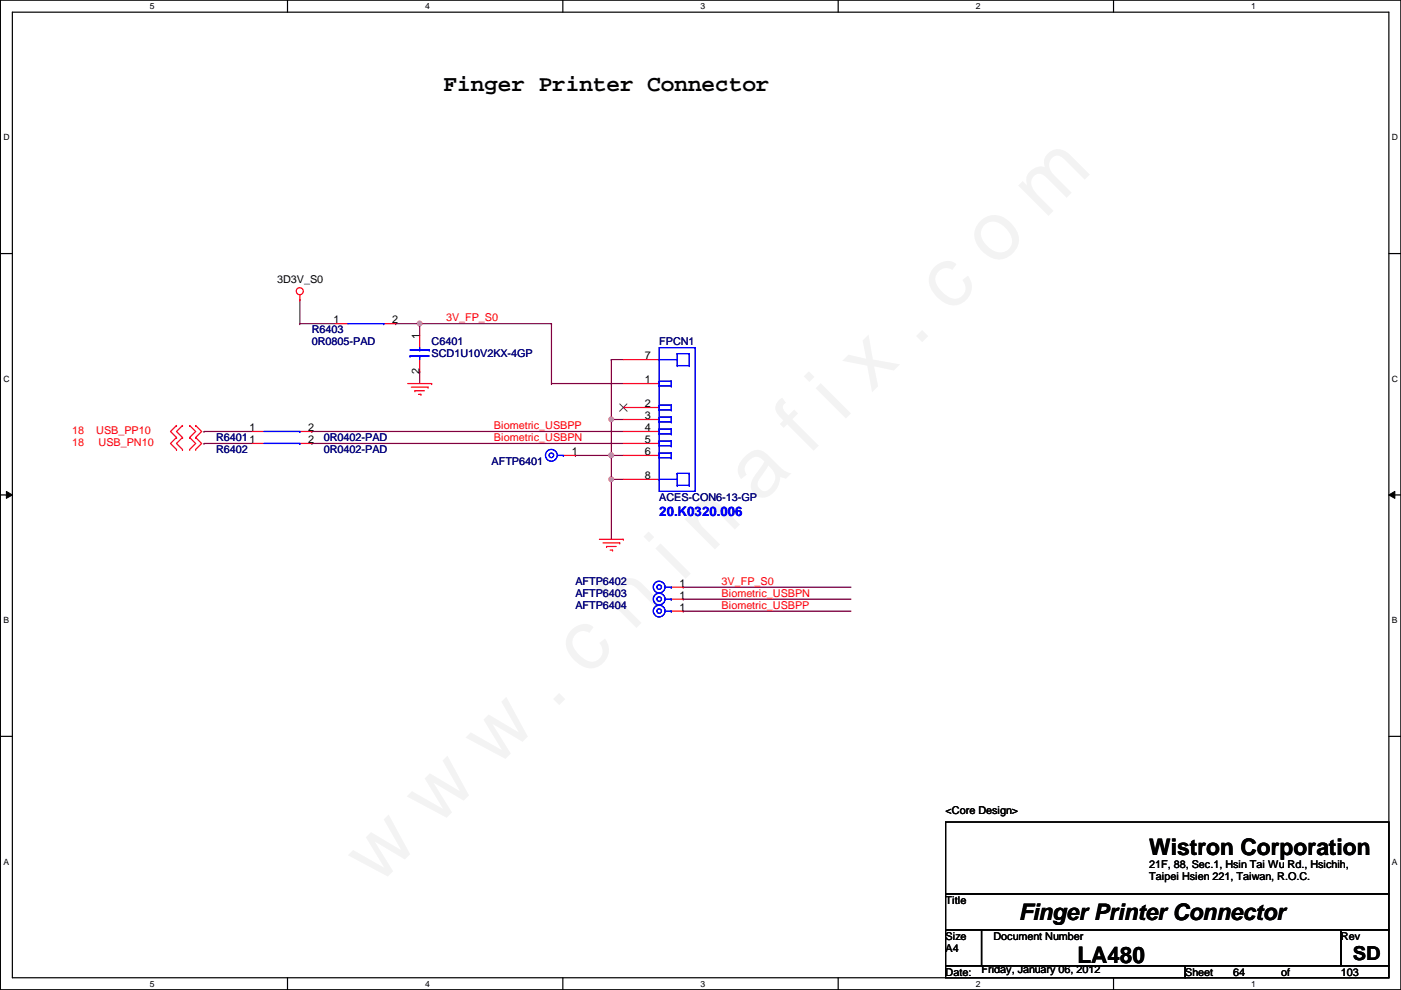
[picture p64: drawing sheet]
<svg xmlns="http://www.w3.org/2000/svg" width="297mm" height="210mm" viewBox="0 0 297 210" stroke-linecap="round" stroke-linejoin="round" font-family="sans-serif">
<defs><g id="words">
<text font-size="17.6" fill="#f0f" x="80.1" y="188" transform="rotate(-45 80.1 188)">w w w . c h i n a f i x . c o m</text>
<g font-size="4.8">
<text x="94.1" y="19.3">Finger Printer Connector</text>
<text x="243.7" y="181.3">Wistron Corporation</text>
<text x="216" y="195">Finger Printer Connector</text>
<text x="228.4" y="204.2">LA480</text>
</g>
<text font-size="4.1" x="286.8" y="203.5">SD</text>
<text font-size="2.8" fill="#00f" x="139.8" y="109.3">20.K0320.006</text>
<g font-size="2.3">
<text x="58.8" y="60">3D3V_S0</text>
<text x="70.7" y="68.6">1</text>
<text x="83.1" y="68.6">2</text>
<text x="88.9" y="71.9" transform="rotate(-90 88.9 71.9)">1</text>
<text x="136.7" y="76.2">7</text>
<text x="88.9" y="79.3" transform="rotate(-90 88.9 79.3)">2</text>
<text x="136.7" y="81.3">1</text>
<text x="136.7" y="86.4">2</text>
<text x="136.7" y="88.9">3</text>
<text x="52.9" y="91.4">1</text>
<text x="65.4" y="94">2</text>
<text x="65.4" y="91.4">2</text>
<text x="136.7" y="91.4">4</text>
<text x="136.7" y="94">5</text>
<text x="121.2" y="96.5">1</text>
<text x="136.7" y="96.5">6</text>
<text x="136.7" y="101.6">8</text>
<text x="144.1" y="124.5">1</text>
<text x="144.1" y="129.5">1</text>
<text x="144.1" y="127">1</text>
<text x="200.5" y="172.6">&lt;Core Design&gt;</text>
<text x="243.7" y="184">21F, 88, Sec.1, Hsin Tai Wu Rd., Hsichih,</text>
<text x="200.5" y="191.6">Title</text>
<text x="243.7" y="186.6">Taipei Hsien 221, Taiwan, R.O.C.</text>
<text x="200.5" y="199.2">Size</text>
<text x="200.5" y="201.8">A4</text>
<text x="210.6" y="199.2">Document Number</text>
<text x="284.3" y="199.2">Rev</text>
<text x="200.5" y="206.8">Date:</text>
<text x="208.1" y="206.3">Friday, January 06, 2012</text>
<text x="251.3" y="206.8">Sheet</text>
<text x="261.4" y="206.8">64</text>
<text x="271.6" y="206.8">of</text>
<text x="284.3" y="206.8">103</text>
</g>
<g font-size="2.3" fill="#000080">
<text x="66.1" y="70.7">R6403</text>
<text x="66.1" y="73.2">0R0805-PAD</text>
<text x="91.5" y="73.2">C6401</text>
<text x="91.5" y="75.8">SCD1U10V2KX-4GP</text>
<text x="139.8" y="73.2">FPCN1</text>
<text x="45.8" y="93.6">R64011</text>
<text x="68.7" y="93.6">0R0402-PAD</text>
<text x="45.8" y="96.1">R6402</text>
<text x="68.7" y="96.1">0R0402-PAD</text>
<text x="104.2" y="98.6">AFTP6401</text>
<text x="139.8" y="106.3">ACES-CON6-13-GP</text>
<text x="122" y="124">AFTP6402</text>
<text x="122" y="129.1">AFTP6404</text>
<text x="122" y="126.6">AFTP6403</text>
</g>
<g font-size="2.3" fill="#f00">
<text x="94.6" y="68.1">3V_FP_S0</text>
<text x="15.3" y="94.6">18</text>
<text x="15.3" y="92">18</text>
<text x="20.4" y="92">USB_PP10</text>
<text x="20.9" y="94.6">USB_PN10</text>
<text x="104.7" y="93.5">Biometric_USBPN</text>
<text x="104.7" y="91">Biometric_USBPP</text>
<text x="153" y="124">3V_FP_S0</text>
<text x="153" y="129.1">Biometric_USBPP</text>
<text x="153" y="126.5">Biometric_USBPN</text>
</g>
<g font-size="1.8">
<text x="31.8" y="1.9">5</text>
<text x="90.1" y="1.9">4</text>
<text x="148.5" y="1.9">3</text>
<text x="206.9" y="1.9">2</text>
<text x="265.3" y="1.9">1</text>
<text x=".7" y="29.8">D</text>
<text x="295.1" y="29.8">D</text>
<text x=".7" y="80.9">C</text>
<text x="295.1" y="80.9">C</text>
<text x=".7" y="132.1">B</text>
<text x="295.1" y="132.1">B</text>
<text x=".7" y="183.3">A</text>
<text x="295.1" y="183.3">A</text>
<text x="31.8" y="209.2">5</text>
<text x="90.1" y="209.2">4</text>
<text x="148.5" y="209.2">3</text>
<text x="206.9" y="209.2">2</text>
<text x="265.3" y="209.2">1</text>
</g>
</g></defs>
<path d="M.1 0h296.9v209.8h-296.9zM2.6 2.6h291.9v204.7h-291.9z" fill="none" stroke="#000" stroke-width=".25"/>
<g fill="#fff">
<path d="M31.8 .3h1v2h-1z"/>
<path d="M31.8 207.6h1v1.9h-1z"/>
</g>
<path d="M61 0v2.6M61 207.3v2.5" fill="none" stroke="#000" stroke-width=".25"/>
<g fill="#fff">
<path d="M90.1 .3h1v2h-1z"/>
<path d="M90.1 207.6h1v1.9h-1z"/>
</g>
<path d="M119.3 0v2.6M119.3 207.3v2.5" fill="none" stroke="#000" stroke-width=".25"/>
<g fill="#fff">
<path d="M148.5 .3h1v2h-1z"/>
<path d="M148.5 207.6h1v1.9h-1z"/>
</g>
<path d="M177.7 0v2.6M177.7 207.3v2.5" fill="none" stroke="#000" stroke-width=".25"/>
<g fill="#fff">
<path d="M206.9 .3h1v2h-1z"/>
<path d="M206.9 207.6h1v1.9h-1z"/>
</g>
<path d="M236.1 0v2.6M236.1 207.3v2.5" fill="none" stroke="#000" stroke-width=".25"/>
<g fill="#fff">
<path d="M265.3 .3h.9v2h-.9z"/>
<path d="M265.3 207.6h.9v1.9h-.9z"/>
<path d="M.7 28.2h1.3v1.9h-1.3z"/>
<path d="M295.1 28.2h1.3v1.9h-1.3z"/>
<path d="M.7 79.3h1.3v2h-1.3z"/>
<path d="M295.1 79.3h1.3v2h-1.3z"/>
</g>
<path d="M.1 53.8h2.5M294.5 53.8h2.5" fill="none" stroke="#000" stroke-width=".25"/>
<g fill="#fff">
<path d="M.7 130.5h1.2v2h-1.2z"/>
<path d="M295.1 130.5h1.2v2h-1.2z"/>
</g>
<path d="M.1 104.9h2.5M294.5 104.9h2.5" fill="none" stroke="#000" stroke-width=".25"/>
<path d="M1.4 104.2l1.2 .7-1.2 .8zM294.5 104.9l1.2-.7v1.5z" fill="#000"/>
<path d="M1.4 104.2l1.2 .7-1.2 .8zM294.5 104.9l1.2-.7v1.5z" fill="none" stroke="#000" stroke-width=".21"/>
<g fill="#fff">
<path d="M.7 181.7h1.2v2h-1.2z"/>
<path d="M295.1 181.7h1.2v2h-1.2z"/>
</g>
<path d="M.1 156.1h2.5M294.5 156.1h2.5M200.5 174.3h94v15.2h-94zM200.5 189.5h94v7.6h-94zM200.5 197.1h7.6v7.7h-7.6zM208.1 197.1h76.2v7.7h-76.2zM284.3 197.1h10.2v7.7h-10.2zM200.5 204.8h50.8v2.5h-50.8zM251.3 204.8h43.2v2.5h-43.2z" fill="none" stroke="#000" stroke-width=".25"/>
<g fill="none" stroke="#800040" stroke-width=".25">
<path d="M63.6 68.6h.1M63.6 63.5h.1M63.6 68.6h7.6M63.6 63.5v5.1M43.3 94h.1M43.3 91.5h.1M43.3 94h10.1M43.3 91.5h10.1M66.1 94h.1M66.1 91.5h.1M66.1 94h66.1M66.1 91.5h66.1"/>
<path d="M144.9 129.6h35.5M144.9 127h35.5M144.9 124.5h35.5"/>
</g>
<g fill="none" stroke="#f00" stroke-width=".25">
<path d="M63.6 63.5h.1M63.6 62.5v1M37.4 90.2h.1M37.4 92.8h.1M37.4 95.3h.1M37.4 90.2l-1.3 1.3 1.3 1.3M37.4 92.8l-1.3 1.2 1.3 1.3M38.7 92.8h.1M38.7 90.2h.1M38.7 95.3h.1M38.7 90.2l-1.3 1.3 1.3 1.3M38.7 92.8l-1.3 1.2 1.3 1.3"/>
<path d="M40.2 90.2h.1M40.2 92.8h.1M40.2 95.3h.1M40.2 90.2l1.3 1.3-1.3 1.3M40.2 92.8l1.3 1.2-1.3 1.3M41.5 90.2h.1M41.5 92.8h.1M41.5 95.3h.1M41.5 90.2l1.3 1.3-1.3 1.3M41.5 92.8l1.3 1.2-1.3 1.3M53.4 94h2.6M53.4 91.5h2.6"/>
<path d="M63.6 94h2.5M63.6 91.5h2.5"/>
<circle cx="63.6" cy="61.7" r=".75"/>
</g>
<path d="M139.8 73.7h7.6v30.5h-7.6zM56 94h7.6M56 91.5h7.6M63.6 94h.1M63.6 91.5h.1" fill="none" stroke="#00f" stroke-width=".25"/>
<use href="#words"/>
</svg>
